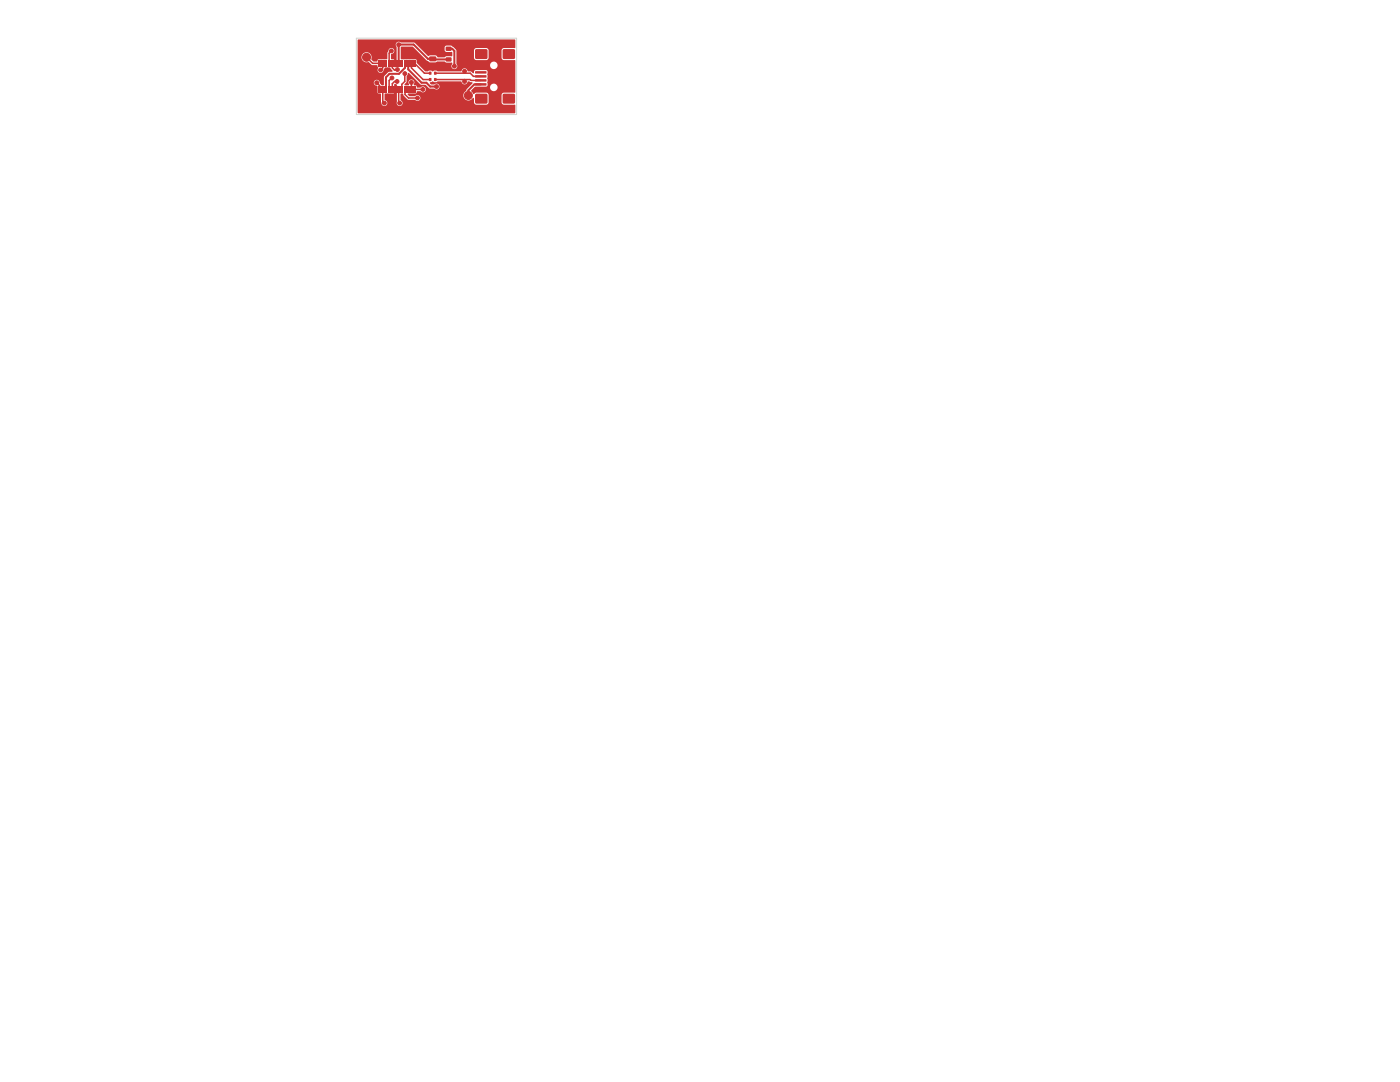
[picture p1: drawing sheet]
<svg xmlns="http://www.w3.org/2000/svg" width="279mm" height="216mm" viewBox="0 0 279 216" stroke-linecap="round" stroke-linejoin="round" font-family="sans-serif">
<g fill="#c83434">
<path d="M85.7 11.3h1.2l.2 .2v.6l-.3 .1h-1l-.2-.2z"/>
<path d="M85.7 9.4h1.2l.2 .2v.6l-.3 .1h-1l-.2-.2z"/>
<path d="M86.6 14.3h.5v.6h-.5z"/>
<path d="M85.6 14.3h.5v.6h-.5z"/>
<path d="M94.8 16.6h2.2l.1 .4-.1 .1h-2.1z"/>
<path d="M94.8 15.8h2.2l.1 .4-.1 .1h-2.1z"/>
<path d="M94.8 15h2.2l.1 .4-.1 .1h-2.1z"/>
<path d="M94.8 14.2h2.2l.1 .4-.1 .1h-2.1z"/>
<path d="M94.8 13.4h2.2l.1 .4-.1 .1h-2.1z"/>
<path d="M94.9 18.7h2.3l.1 .3v1.6l-.3 .1-2.1-.1-.1-.2v-1.4z"/>
<path d="M100.4 18.7h2.3l.1 .3v1.6l-.3 .1-2.1-.1-.1-.2v-1.4z"/>
<path d="M94.9 9.8h2.3l.1 .3v1.6l-.3 .1-2.1-.1-.1-.2v-1.4z"/>
<path d="M100.4 9.8h2.3l.1 .3v1.6l-.3 .1-2.1-.1-.1-.2v-1.4z"/>
<path d="M75.6 17.2h.4v1.2h-.4z"/>
<path d="M76.2 17.2h.4v1.2h-.4z"/>
<path d="M76.8 17.2h.4v1.2h-.4z"/>
<path d="M77.5 17.2h.4v1.2h-.4z"/>
<path d="M78.1 17.2h.4v1.2h-.4z"/>
<path d="M78.7 17.2h.4v1.2h-.4z"/>
<path d="M79.4 17.2h.4v1.2h-.4z"/>
<path d="M80 17.2h.4v1.2h-.4z"/>
<path d="M80.6 17.2h.4v1.2h-.4z"/>
<path d="M81.3 17.2h.4v1.2h-.4z"/>
<path d="M81.9 17.2h.4v1.2h-.4z"/>
<path d="M82.5 17.2h.4v1.2h-.4z"/>
<path d="M82.5 12h.4v1.2h-.4z"/>
<path d="M81.9 12h.4v1.2h-.4z"/>
<path d="M81.3 12h.4v1.2h-.4z"/>
<path d="M80.6 12h.4v1.2h-.4z"/>
<path d="M80 12h.4v1.2h-.4z"/>
<path d="M79.4 12h.4v1.2h-.4z"/>
<path d="M78.7 12h.4v1.2h-.4z"/>
<path d="M78.1 12h.4v1.2h-.4z"/>
<path d="M77.5 12h.4v1.2h-.4z"/>
<path d="M76.8 12h.4v1.2h-.4z"/>
<path d="M76.2 12h.4v1.2h-.4z"/>
<path d="M75.6 12h.4v1.2h-.4z"/>
<path d="M86.6 15.6h.5v.6h-.5z"/>
<path d="M85.6 15.6h.5v.6h-.5z"/>
<path d="M89 9.4l1-.1 .1 .2v.5l-.2 .2h-.8l-.2-.2z"/>
<path d="M89 11.5l1-.1 .1 .2v.6l-.2 .1h-.8l-.2-.2z"/>
</g>
<g fill="#c83434" stroke="#c83434" stroke-width=".2">
<circle cx="73.2" cy="19" r=".8"/>
<circle cx="93.5" cy="19" r=".8"/>
<circle cx="93.5" cy="11.4" r=".8"/>
<circle cx="73.2" cy="11.4" r=".8"/>
<circle cx="79.6" cy="8.9" r=".38"/>
<circle cx="92.7" cy="14.2" r=".38"/>
<circle cx="92.7" cy="16.3" r=".38"/>
<circle cx="75.2" cy="16.5" r=".38"/>
<circle cx="76.7" cy="20.6" r=".38"/>
<circle cx="87.1" cy="17.3" r=".38"/>
<circle cx="78.2" cy="15.6" r=".38"/>
<circle cx="79.2" cy="16.3" r=".38"/>
<circle cx="79.8" cy="20.6" r=".38"/>
<circle cx="80.8" cy="14.7" r=".38"/>
<circle cx="83.3" cy="19.6" r=".38"/>
<circle cx="82.1" cy="16.4" r=".38"/>
<circle cx="84.4" cy="17.8" r=".38"/>
<circle cx="79.3" cy="13.9" r=".38"/>
<circle cx="78.1" cy="10.2" r=".38"/>
<circle cx="75.9" cy="14" r=".38"/>
<circle cx="90.7" cy="13.2" r=".38"/>
</g>
<path d="M86.4 11.7h-1l-2.9-2.8h-2.9v3.7M86.5 11.9h3M87.1 17.3h-1.2l-.8-.8h-1l-2.6-2.7v-1.2h-.7v.9l-1.2 1.2h-1.9l-.7 .7v2.4M89.5 9.7h.8l.4 .5v3M96 16.8h-1.3l-1.2 1.2v1.1" fill="none" stroke="#c83434" stroke-width=".41"/>
<g fill="none" stroke="#c83434" stroke-width=".3">
<path d="M73.2 11.4l1.2 1.2h1.4M75.2 16.5l.6 .6v.7M76.4 12.6v.9l-.5 .5M76.4 17.8v2.5l.3 .3M78.1 10.2l-.4 .4v2M78.2 15.6l-.5 .5v1.7M78.3 12.6v.9l.4 .5 .6-.1M79.2 16.3h-.5l-.4 .4v1.1M79.6 17.8v2.6l.2 .2M80.8 14.7v1.5l-.6 .6v1M80.8 14.7h.1M80.8 17.8v1.1l.7 .7h1.8"/>
<path d="M82.1 12.6v.9l2.3 2.4h1.4M82.1 16.4v1.4M82.7 12.6l2 2h1.1M82.7 17.8h1.7M86.9 14.6h7l.6 .6h1.5M86.9 15.9h6.9l.2 .1h2M92.7 14.2v.4M92.7 15.9v.4M93.5 11.4v1l1.2 1.2h1.3"/>
</g>
<path d="M71.4 7.9h31.4v1.6l-2.4 .1-.3 .4v1.5l.4 .5 2.3 .1v6.3l-.1 .1h-2.2l-.3 .1-.1 .3v1.5l.4 .5h2.3v1.6l-31.4 .1v-11.3h.7a1.12 1.12 0 0 0 1.5 1.1l.6 .6h1a.93 .93 0 0 1 .2 1.1 .61 .61 0 0 0 .7 .4 .61 .61 0 0 0 .5-.7l.2-.3 1-.1 .6 .8-.9 .2-.8 .8-.2 1.8h-.3l-.4-.4a.63 .63 0 0 0-.6-.7 .63 .63 0 0 0-.6 .7 .63 .63 0 0 0 .7 .6l.1 1.3 .6 .3 .1 1.7a.62 .62 0 0 0 .6 .6 .62 .62 0 0 0 .6-.5 .62 .62 0 0 0-.5-.7v-1.2l1.8-.1 .1-1.5a.29 .29 0 0 1 .3-.3 .29 .29 0 0 1 .2 .4v3.1a.6 .6 0 0 0 .4 .8 .6 .6 0 0 0 .7-.3 .6 .6 0 0 0-.4-.8v-1.2l.2-.2 .3 .1 .2 .4 .8 .8h1.5a.6 .6 0 0 0 .8 0 .6 .6 0 0 0 0-.9 .6 .6 0 0 0-.9 .2h-1.1l-.4-.4 .2-.2h1.5l.2-.4h.7a.6 .6 0 0 0 .9 0 .6 .6 0 0 0-.1-.9 .6 .6 0 0 0-.8 .2h-.7l-.1-.4-.5-.2a.61 .61 0 0 0-.1-.9 .61 .61 0 0 0-.8 0 .61 .61 0 0 0 0 .9l-.5 .1-.5-.1 .4-.5v-1.2l.4-.7 2.4 2.3 1 .1 .8 .8h.9a.61 .61 0 0 0 .9 0 .61 .61 0 0 0 0-.9 .61 .61 0 0 0-.9 .1h-.5l-.3-.2a.27 .27 0 0 1 .1-.3 .27 .27 0 0 1 .3-.1l.1-.1 .4 .2 .7-.2 4.7 .1a.67 .67 0 0 0 .6 .5 .67 .67 0 0 0 .7-.6l.8 .2 .1 .1-1.2 1.3-.1 .3a1.05 1.05 0 0 0-.2 1.7 1.05 1.05 0 0 0 1.7-.3l.1 .2v.8l.3 .3h2.3l.3-.4v-1.5l-.1-.3-.3-.1h-2.1l-.5 .3-.5-.7 .7-.7h3.1a.75 .75 0 0 0 .4 .7 .75 .75 0 0 0 .8-.1 .75 .75 0 0 0-.1-1.2 .75 .75 0 0 0-1.1 .6h-3.1l2.3-.1 .3-.1v-2.9l-.1-.3h-2.4l-.4 .6-.4-.3-.6-.1a.67 .67 0 0 0-.7-.6 .67 .67 0 0 0-.7 .6h-4.6l-.7-.1a.42 .42 0 0 1-.7 0l-1.2 .1-1.6-1.6-.2-.8h-3v-2.4l2.4-.1 2.8 2.8 .6 .3 2.9-.1 .3 .2h1.1l.2 .1a.69 .69 0 0 0-.2 .8 .69 .69 0 0 0 .7 .4 .59 .59 0 0 0 .4-.8h6.6v.1a.75 .75 0 0 0 1.2 .6 .75 .75 0 0 0 0-1.3 .75 .75 0 0 0-1.2 .6h-6.6l-.1-.2v-2.8h3.5v1.5l.1 .4 .3 .1h2.1l.3-.1 .1-.4v-1.5l-.4-.4h-2.1l-.4 .4h-3.5l-1.1-.9h-1l-.3 .3 .1 .8 .3 .2h1.1l.1 .8h-1.3l-.3 .3h-1.3l-.5-.5-1.5 .2-2.7-2.7h-2.7a.63 .63 0 0 0-.9 0 .63 .63 0 0 0 .1 .9v3.8l-.3 .3-.2-.2v-1.3l-.7-.2v-1a.64 .64 0 0 0 .7-.6 .64 .64 0 0 0-.7-.6 .64 .64 0 0 0-.6 .7l-.1 .3-.1 1.2h-1.7l-.3 .5h-.7l-.4-.5a1.02 1.02 0 0 0-.7-1.3 1.02 1.02 0 0 0-1.3 .8h-.7z" fill="#c83434"/>
<path d="M71.1 7.6h32v15.3h-32z" fill="none" stroke="#d0d2cd" stroke-width=".2"/>
</svg>
